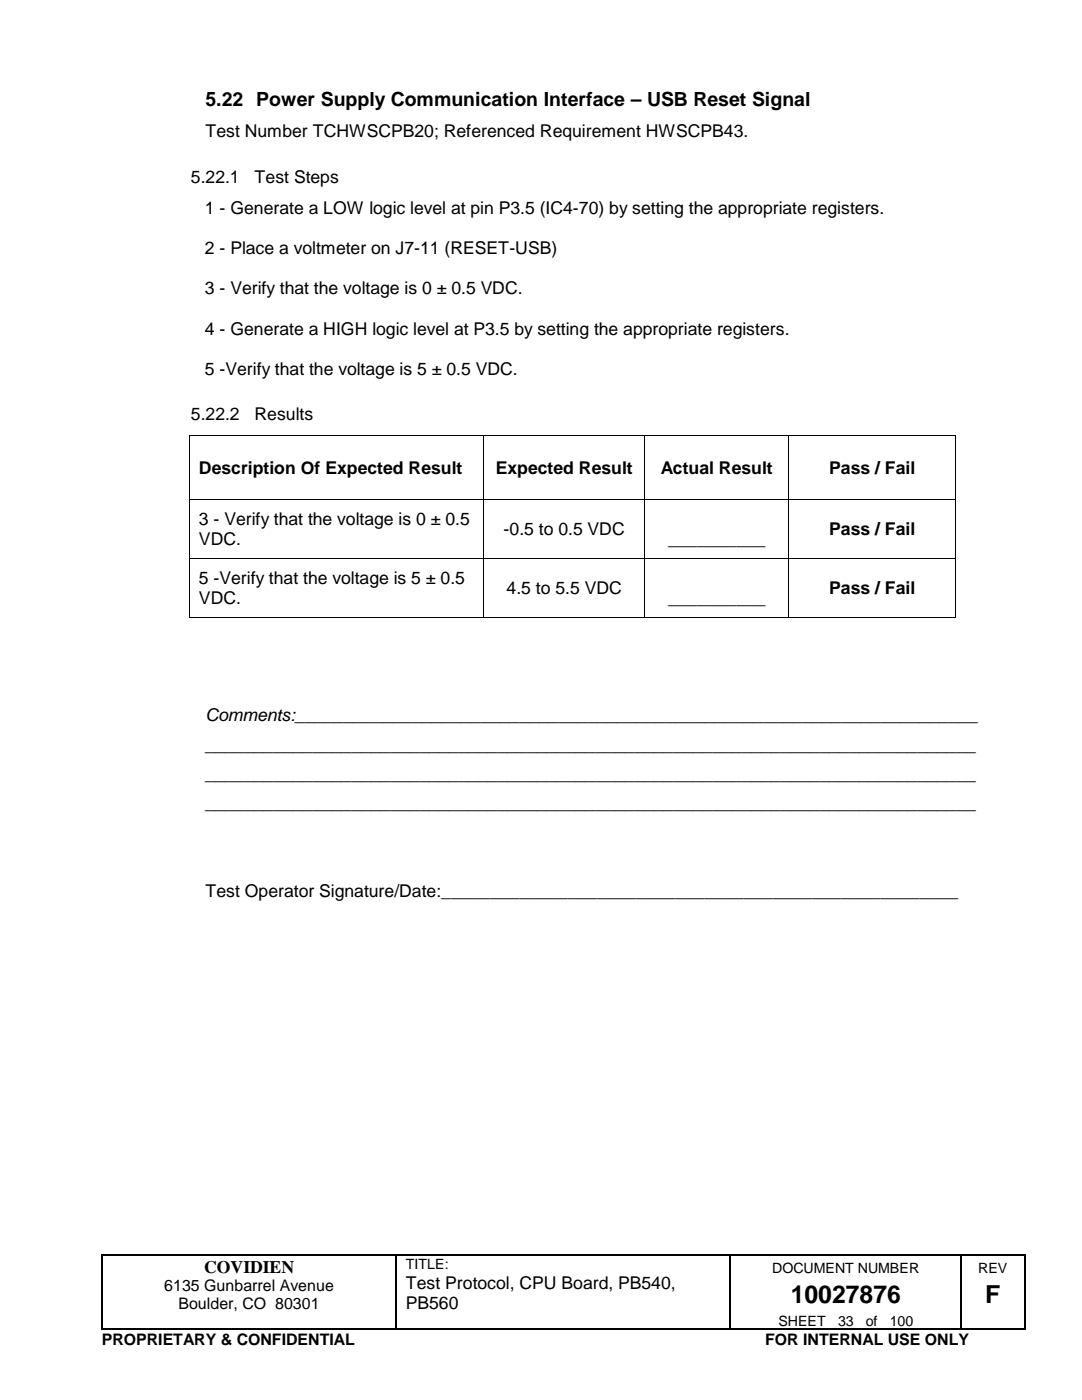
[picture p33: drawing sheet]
<svg xmlns="http://www.w3.org/2000/svg" width="216mm" height="279mm" viewBox="0 0 216 279" stroke-linecap="round" stroke-linejoin="round" font-family="sans-serif">
<defs><g id="words">
<g font-size="4.9">
<text x="157.8" y="260.1">10027876</text>
<text x="196.6" y="260.1">F</text>
</g>
<text font-size="3.9" x="41" y="21.1">5.22 Power Supply Communication Interface – USB Reset Signal</text>
<g font-size="3.5">
<text x="41" y="27.4">Test Number TCHWSCPB20; Referenced Requirement HWSCPB43.</text>
<text x="38.1" y="36.5">5.22.1</text>
<text x="50.8" y="36.5">Test Steps</text>
<text x="40.9" y="42.6">1 - Generate a LOW logic level at pin P3.5 (IC4-70) by setting the appropriate registers.</text>
<text x="40.9" y="50.7">2 - Place a voltmeter on J7-11 (RESET-USB)</text>
<text x="40.9" y="58.7">3 - Verify that the voltage is 0 ± 0.5 VDC.</text>
<text x="40.9" y="66.8">4 - Generate a HIGH logic level at P3.5 by setting the appropriate registers.</text>
<text x="40.9" y="74.8">5 -Verify that the voltage is 5 ± 0.5 VDC.</text>
<text x="38.1" y="83.9">5.22.2</text>
<text x="50.8" y="83.9">Results</text>
<text x="39.7" y="94.6">Description Of Expected Result</text>
<text x="98.9" y="94.6">Expected Result</text>
<text x="131.9" y="94.6">Actual Result</text>
<text x="165.5" y="94.6">Pass / Fail</text>
<text x="39.7" y="104.8">3 - Verify that the voltage is 0 ± 0.5</text>
<text x="100.5" y="106.8">-0.5 to 0.5 VDC</text>
<text x="165.5" y="106.8">Pass / Fail</text>
<text x="39.7" y="108.8">VDC.</text>
<text x="133.3" y="108.8">__________</text>
<text x="39.7" y="116.6">5 -Verify that the voltage is 5 ± 0.5</text>
<text x="101.1" y="118.6">4.5 to 5.5 VDC</text>
<text x="165.5" y="118.6">Pass / Fail</text>
<text x="39.7" y="120.6">VDC.</text>
<text x="133.3" y="120.6">__________</text>
<text x="41" y="144">Comments:______________________________________________________________________</text>
<text x="41" y="149.8">_______________________________________________________________________________</text>
<text x="41" y="155.7">_______________________________________________________________________________</text>
<text x="41" y="161.5">_______________________________________________________________________________</text>
<text x="41" y="178.9">Test Operator Signature/Date:_____________________________________________________</text>
<text x="40.7" y="254">COVIDIEN</text>
<text x="81" y="257.2">Test Protocol, CPU Board, PB540,</text>
<text x="81" y="261.2">PB560</text>
</g>
<g font-size="3.2">
<text x="32.8" y="257.7">6135 Gunbarrel Avenue</text>
<text x="35.6" y="261.3">Boulder, CO 80301</text>
<text x="20.3" y="268.5">PROPRIETARY &amp; CONFIDENTIAL</text>
<text x="152.7" y="268.5">FOR INTERNAL USE ONLY</text>
</g>
<g font-size="2.8">
<text x="81" y="253.3">TITLE:</text>
<text x="154.1" y="254">DOCUMENT NUMBER</text>
<text x="195.2" y="254">REV</text>
<text x="155.3" y="264.5">SHEET</text>
<text x="167.2" y="264.5">33</text>
<text x="172.8" y="264.5">of</text>
<text x="177.5" y="264.5">100</text>
</g>
</g></defs>
<g fill="#000">
<path d="M37.7 86.8h.2v.2h-.2zM37.7 99.6h.2v.2h-.2zM96.4 86.8h.2v.2h-.2zM96.4 99.6h.2v.2h-.2zM128.6 86.8h.2v.2h-.2zM128.6 99.6h.2v.2h-.2zM157.3 86.8h.2v.2h-.2zM157.3 99.6h.2v.2h-.2zM190.6 86.8h.2v.2h-.2zM190.6 99.6h.2v.2h-.2zM37.7 111.4h.2v.1h-.2zM96.4 111.4h.2v.1h-.2z"/>
<path d="M128.6 111.4h.2v.1h-.2zM157.3 111.4h.2v.1h-.2zM190.6 111.4h.2v.1h-.2zM37.7 123.1h.2v.2h-.2zM96.4 123.1h.2v.2h-.2zM128.6 123.1h.2v.2h-.2zM157.3 123.1h.2v.2h-.2zM190.6 123.1h.2v.2h-.2zM20.2 250.4h.2v.3h-.2zM79 250.4h.2v.3h-.2zM145.6 250.4h.3v.3h-.3zM191.6 250.4h.3v.3h-.3z"/>
<path d="M204.3 250.4h.3v.3h-.3zM20.2 265.2h.2v.2h-.2zM79 265.2h.2v.2h-.2zM145.6 265.2h.3v.2h-.3zM191.6 265.2h.3v.2h-.3zM204.3 265.2h.3v.2h-.3z"/>
</g>
<g fill="none" stroke="#000" stroke-width=".25">
<path d="M20.3 250.7v14.5M20.4 250.5h58.5M79.1 250.7v14.5M79.2 250.5h66.4M145.8 250.7v14.5M145.9 250.5h45.7M191.8 250.7v14.5M191.9 250.5h12.4M204.5 250.7v14.5M20.4 265.3h58.5M79.2 265.3h66.4M145.9 265.3h45.7"/>
<path d="M191.9 265.3h12.4"/>
</g>
<g fill="none" stroke="#000" stroke-width=".2">
<path d="M37.8 87v12.6M37.8 99.8v11.6M37.9 86.9h58.5M37.9 99.7h58.5M96.5 87v12.6M96.5 99.8v11.6M96.6 86.9h32M96.6 99.7h32M128.7 87v12.6M128.7 99.8v11.6M128.8 86.9h28.5M128.8 99.7h28.5"/>
<path d="M157.4 87v12.6M157.4 99.8v11.6M157.5 86.9h33.1M157.5 99.7h33.1M190.7 87v12.6M190.7 99.8v11.6M37.8 111.5v11.6M37.9 111.5h58.5M96.5 111.5v11.6M96.6 111.5h32M128.7 111.5v11.6M128.8 111.5h28.5"/>
<path d="M157.4 111.5v11.6M157.5 111.5h33.1M190.7 111.5v11.6M37.9 123.2h58.5M96.6 123.2h32M128.8 123.2h28.5M157.5 123.2h33.1"/>
</g>
<use href="#words"/>
</svg>
